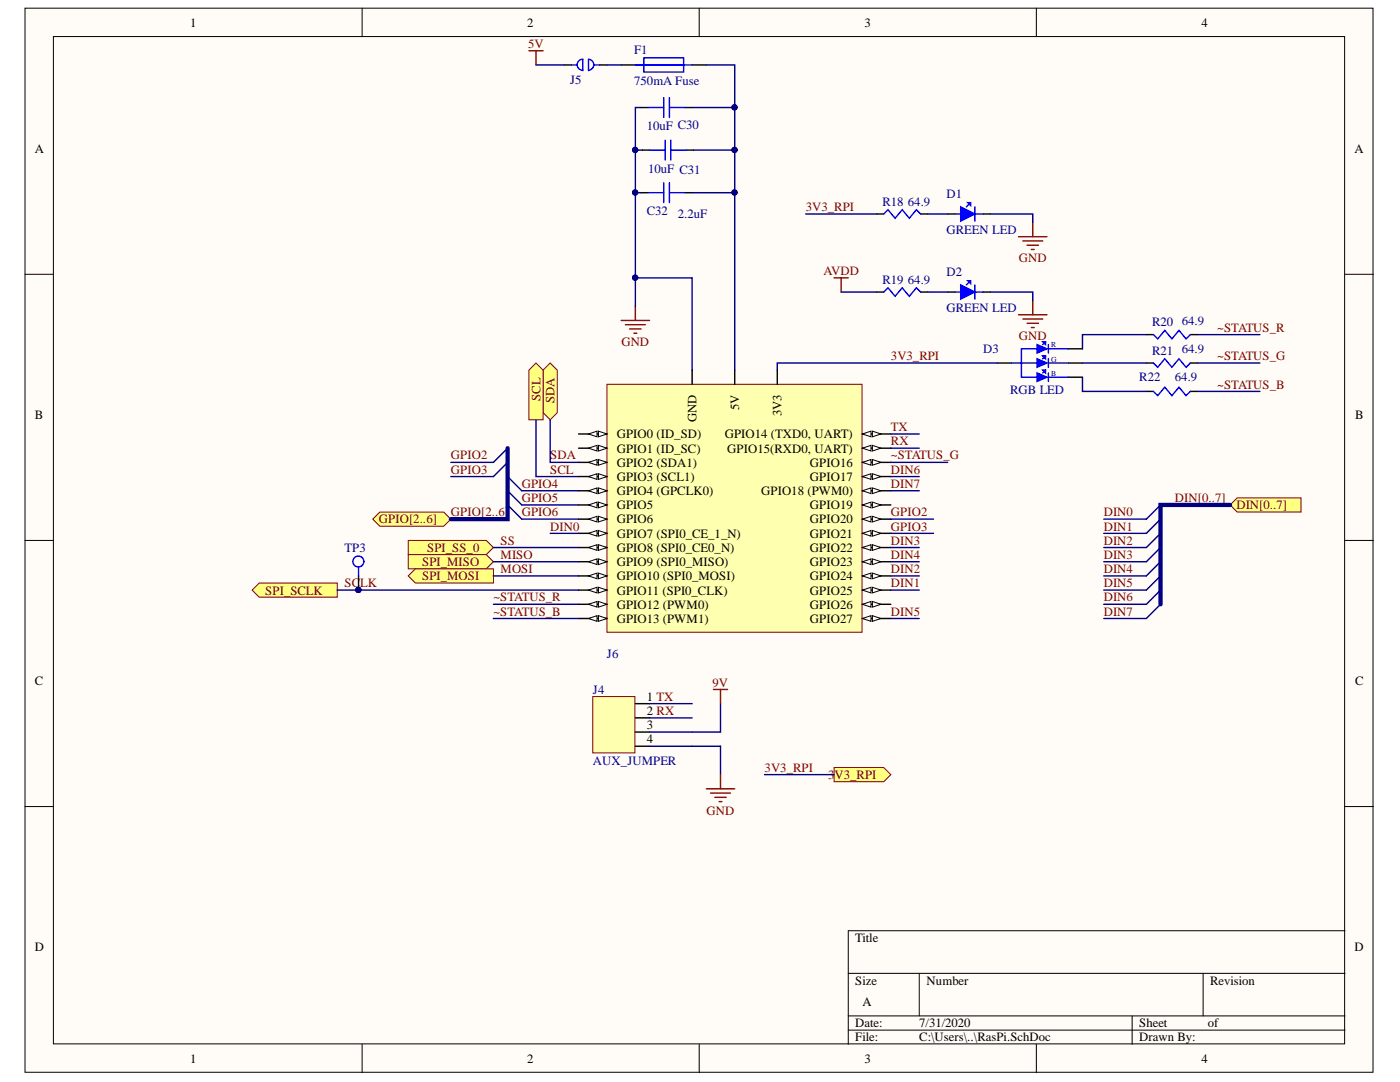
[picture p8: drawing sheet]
<svg xmlns="http://www.w3.org/2000/svg" width="279mm" height="216mm" viewBox="0 0 279 216" stroke-linecap="round" stroke-linejoin="round" font-family="sans-serif">
<defs><g id="words">
<g font-size="2.5">
<text x="38" y="5.3">1</text>
<text x="105.2" y="5.3">2</text>
<text x="172.6" y="5.3">3</text>
<text x="239.8" y="5.3">4</text>
<text x="6.9" y="30.5">A</text>
<text x="270.3" y="30.5">A</text>
<text x="6.9" y="83.6">B</text>
<text x="147.5" y="81.8" transform="rotate(-90 147.5 81.8)">5V</text>
<text x="156" y="83.1" transform="rotate(-90 156 83.1)">3V3</text>
<text x="270.4" y="83.6">B</text>
<text x="123.1" y="87.4">GPIO0 (ID_SD)</text>
<text x="139" y="84.2" transform="rotate(-90 139 84.2)">GND</text>
<text x="144.6" y="87.4">GPIO14 (TXD0, UART)</text>
<text x="123.1" y="90.3">GPIO1 (ID_SC)</text>
<text x="123.1" y="93.1">GPIO2 (SDA1)</text>
<text x="123.1" y="96">GPIO3 (SCL1)</text>
<text x="145.2" y="90.3">GPIO15(RXD0, UART)</text>
<text x="161.6" y="93.1">GPIO16</text>
<text x="161.6" y="96">GPIO17</text>
<text x="123.1" y="98.8">GPIO4 (GPCLK0)</text>
<text x="123.1" y="101.7">GPIO5</text>
<text x="151.9" y="98.8">GPIO18 (PWM0)</text>
<text x="161.6" y="101.7">GPIO19</text>
<text x="123.1" y="104.4">GPIO6</text>
<text x="123.1" y="107.3">GPIO7 (SPI0_CE_1_N)</text>
<text x="161.6" y="104.4">GPIO20</text>
<text x="161.6" y="107.3">GPIO21</text>
<text x="123.1" y="110.1">GPIO8 (SPI0_CE0_N)</text>
<text x="123.1" y="113">GPIO9 (SPI0_MISO)</text>
<text x="161.6" y="110.1">GPIO22</text>
<text x="161.6" y="113">GPIO23</text>
<text x="123.1" y="115.8">GPIO10 (SPI0_MOSI)</text>
<text x="123.1" y="118.7">GPIO11 (SPI0_CLK)</text>
<text x="161.6" y="115.8">GPIO24</text>
<text x="161.6" y="118.7">GPIO25</text>
<text x="123.1" y="121.4">GPIO12 (PWM0)</text>
<text x="123.1" y="124.2">GPIO13 (PWM1)</text>
<text x="161.6" y="121.4">GPIO26</text>
<text x="161.6" y="124.2">GPIO27</text>
<text x="6.9" y="136.7">C</text>
<text x="270.4" y="136.7">C</text>
<text x="129.1" y="139.9">1 TX</text>
<text x="129.1" y="142.7">2 RX</text>
<text x="129.1" y="148.3">4</text>
<text x="129.1" y="145.5">3</text>
<text x="6.9" y="189.8">D</text>
<text x="170.7" y="188">Title</text>
<text x="270.3" y="189.8">D</text>
<text x="170.7" y="196.5">Size</text>
<text x="184.9" y="196.5">Number</text>
<text x="241.5" y="196.5">Revision</text>
<text x="172.1" y="200.8">A</text>
<text x="170.7" y="205">Date:</text>
<text x="170.7" y="207.8">File:</text>
<text x="183.5" y="205">7/31/2020</text>
<text x="183.5" y="207.8">C:\Users\..\RasPi.SchDoc</text>
<text x="227.4" y="205">Sheet</text>
<text x="227.4" y="207.8">Drawn By:</text>
<text x="241.1" y="205">of</text>
<text x="38" y="212.1">1</text>
<text x="105.2" y="212.1">2</text>
<text x="172.6" y="212.1">3</text>
<text x="239.8" y="212.1">4</text>
</g>
<g font-size="2.5" fill="#800000">
<text x="105.4" y="9.6">5V</text>
<text x="160.8" y="42.1">3V3_RPI</text>
<text x="203.3" y="52.4">GND</text>
<text x="164.4" y="54.9">AVDD</text>
<text x="124" y="69">GND</text>
<text x="177.8" y="71.9">3V3_RPI</text>
<text x="203.3" y="67.9">GND</text>
<text x="242.9" y="66.2">~STATUS_R</text>
<text x="242.9" y="71.9">~STATUS_G</text>
<text x="242.9" y="77.6">~STATUS_B</text>
<text x="107.8" y="79.9" transform="rotate(-90 107.8 79.9)">SCL</text>
<text x="110.6" y="80.3" transform="rotate(-90 110.6 80.3)">SDA</text>
<text x="177.8" y="86">TX</text>
<text x="177.8" y="88.9">RX</text>
<text x="90" y="94.6">GPIO3</text>
<text x="90" y="91.7">GPIO2</text>
<text x="109.8" y="91.7">SDA</text>
<text x="109.8" y="94.6">SCL</text>
<text x="177.8" y="91.7">~STATUS_G</text>
<text x="177.8" y="94.6">DIN6</text>
<text x="104.1" y="97.3">GPIO4</text>
<text x="104.1" y="100.2">GPIO5</text>
<text x="177.8" y="97.3">DIN7</text>
<text x="234.5" y="100.2">DIN[0..7]</text>
<text x="246.7" y="101.7">DIN[0..7]</text>
<text x="75.6" y="104.4">GPIO[2..6]</text>
<text x="90" y="103">GPIO[2..6]</text>
<text x="104.1" y="103">GPIO6</text>
<text x="109.8" y="105.9">DIN0</text>
<text x="177.8" y="105.9">GPIO3</text>
<text x="177.8" y="103">GPIO2</text>
<text x="220.3" y="103">DIN0</text>
<text x="220.3" y="105.9">DIN1</text>
<text x="84.2" y="113">SPI_MISO</text>
<text x="85.3" y="110.1">SPI_SS_0</text>
<text x="99.9" y="108.7">SS</text>
<text x="99.9" y="111.6">MISO</text>
<text x="177.8" y="111.6">DIN4</text>
<text x="177.8" y="108.7">DIN3</text>
<text x="220.3" y="111.6">DIN3</text>
<text x="220.3" y="108.7">DIN2</text>
<text x="53" y="118.7">SPI_SCLK</text>
<text x="68.8" y="117.2">SCLK</text>
<text x="84.2" y="115.8">SPI_MOSI</text>
<text x="99.9" y="114.3">MOSI</text>
<text x="177.8" y="114.3">DIN2</text>
<text x="177.8" y="117.2">DIN1</text>
<text x="220.3" y="117.2">DIN5</text>
<text x="220.3" y="114.3">DIN4</text>
<text x="98.5" y="120">~STATUS_R</text>
<text x="98.5" y="122.9">~STATUS_B</text>
<text x="177.8" y="122.9">DIN5</text>
<text x="220.3" y="122.9">DIN7</text>
<text x="220.3" y="120">DIN6</text>
<text x="142.2" y="137">9V</text>
<text x="152.6" y="154">3V3_RPI</text>
<text x="165.3" y="155.4">3V3_RPI</text>
<text x="141" y="162.5">GND</text>
</g>
<g font-size="2.5" fill="#000080">
<text x="126.5" y="10.7">F1</text>
<text x="113.8" y="16.7">J5</text>
<text x="126.5" y="16.9">750mA Fuse</text>
<text x="129.1" y="26">10uF C30</text>
<text x="129.3" y="34.5">10uF C31</text>
<text x="176.1" y="41">R18</text>
<text x="181.2" y="41">64.9</text>
<text x="188.9" y="39.6">D1</text>
<text x="129.1" y="43">C32</text>
<text x="135.3" y="43.6">2.2uF</text>
<text x="188.9" y="46.7">GREEN LED</text>
<text x="176.1" y="56.6">R19</text>
<text x="181.2" y="56.6">64.9</text>
<text x="188.9" y="55.1">D2</text>
<text x="188.9" y="62.2">GREEN LED</text>
<text x="229.9" y="65.1">R20</text>
<text x="235.8" y="64.8">64.9</text>
<text x="196.2" y="70.5">D3</text>
<text x="229.9" y="70.8">R21</text>
<text x="235.8" y="70.5">64.9</text>
<text x="227.4" y="76.1">R22</text>
<text x="234.5" y="76.1">64.9</text>
<text x="201.6" y="78.7">RGB LED</text>
<text x="68.8" y="110.1">TP3</text>
<text x="121.1" y="131.3">J6</text>
<text x="118.3" y="138.4">J4</text>
<text x="118.3" y="152.6">AUX_JUMPER</text>
</g>
<g font-size="1.5" fill="#000080">
<text x="209.8" y="69.3">R</text>
<text x="209.8" y="72.1">G</text>
<text x="209.8" y="74.9">B</text>
</g>
</g></defs>
<g fill="#fffcf8" stroke="#000" stroke-width=".2">
<path d="M5 1.6h269v212.4h-269z"/>
<path d="M10.7 7.3h257.6v201h-257.6z"/>
</g>
<g fill="none" stroke="#000" stroke-width=".2">
<path d="M72.3 1.6v5.7M139.5 1.6v5.7M206.8 1.6v5.7M5 54.7h5.7M268.4 54.7h5.7M5 107.8h5.7M268.4 107.8h5.7M5 160.9h5.7M268.4 160.9h5.7M169.3 194.2h99.1M183.5 194.2v8.5M240.1 194.2v8.5"/>
<path d="M268.4 185.7h-99.1v22.7M72.3 208.4v5.6M139.5 208.4v5.6M169.3 202.7h99.1M169.3 205.5h99.1M206.8 208.4v5.6M225.9 202.7v5.7"/>
</g>
<path d="M121.1 76.7h50.9v49.5h-50.9z" fill="#ffffb0" stroke="#800000" stroke-width=".2"/>
<path d="M115.5 86.6h5.6" fill="none" stroke="#000" stroke-width=".28"/>
<path d="M119.4 86l1.7 .6-1.7 .6z" fill="#fffcf8"/>
<path d="M119.4 86l1.7 .6-1.7 .6z" fill="none" stroke="#000" stroke-width=".2"/>
<path d="M117.4 86.6l1.7-.6v1.2z" fill="#fffcf8"/>
<path d="M117.4 86.6l1.7-.6v1.2z" fill="none" stroke="#000" stroke-width=".2"/>
<path d="M115.5 89.4h5.6" fill="none" stroke="#000" stroke-width=".28"/>
<path d="M119.4 88.9l1.7 .5-1.7 .6z" fill="#fffcf8"/>
<path d="M119.4 88.9l1.7 .5-1.7 .6z" fill="none" stroke="#000" stroke-width=".2"/>
<path d="M117.4 89.4l1.7-.5v1.1z" fill="#fffcf8"/>
<path d="M117.4 89.4l1.7-.5v1.1z" fill="none" stroke="#000" stroke-width=".2"/>
<path d="M115.5 92.3h5.6" fill="none" stroke="#000" stroke-width=".28"/>
<path d="M119.4 91.7l1.7 .6-1.7 .5z" fill="#fffcf8"/>
<path d="M119.4 91.7l1.7 .6-1.7 .5z" fill="none" stroke="#000" stroke-width=".2"/>
<path d="M117.4 92.3l1.7-.6v1.1z" fill="#fffcf8"/>
<path d="M117.4 92.3l1.7-.6v1.1z" fill="none" stroke="#000" stroke-width=".2"/>
<path d="M115.5 95.1h5.6" fill="none" stroke="#000" stroke-width=".28"/>
<path d="M119.4 94.5l1.7 .6-1.7 .6z" fill="#fffcf8"/>
<path d="M119.4 94.5l1.7 .6-1.7 .6z" fill="none" stroke="#000" stroke-width=".2"/>
<path d="M117.4 95.1l1.7-.6v1.2z" fill="#fffcf8"/>
<path d="M117.4 95.1l1.7-.6v1.2z" fill="none" stroke="#000" stroke-width=".2"/>
<path d="M115.5 97.9h5.6" fill="none" stroke="#000" stroke-width=".28"/>
<path d="M119.4 97.4l1.7 .5-1.7 .6z" fill="#fffcf8"/>
<path d="M119.4 97.4l1.7 .5-1.7 .6z" fill="none" stroke="#000" stroke-width=".2"/>
<path d="M117.4 97.9l1.7-.5v1.1z" fill="#fffcf8"/>
<path d="M117.4 97.9l1.7-.5v1.1z" fill="none" stroke="#000" stroke-width=".2"/>
<path d="M115.5 100.8h5.6" fill="none" stroke="#000" stroke-width=".28"/>
<path d="M119.4 100.2l1.7 .6-1.7 .5z" fill="#fffcf8"/>
<path d="M119.4 100.2l1.7 .6-1.7 .5z" fill="none" stroke="#000" stroke-width=".2"/>
<path d="M117.4 100.8l1.7-.6v1.1z" fill="#fffcf8"/>
<path d="M117.4 100.8l1.7-.6v1.1z" fill="none" stroke="#000" stroke-width=".2"/>
<path d="M115.5 103.6h5.6" fill="none" stroke="#000" stroke-width=".28"/>
<path d="M119.4 103l1.7 .6-1.7 .6z" fill="#fffcf8"/>
<path d="M119.4 103l1.7 .6-1.7 .6z" fill="none" stroke="#000" stroke-width=".2"/>
<path d="M117.4 103.6l1.7-.6v1.2z" fill="#fffcf8"/>
<path d="M117.4 103.6l1.7-.6v1.2z" fill="none" stroke="#000" stroke-width=".2"/>
<path d="M115.5 106.4h5.6" fill="none" stroke="#000" stroke-width=".28"/>
<path d="M119.4 105.9l1.7 .5-1.7 .6z" fill="#fffcf8"/>
<path d="M119.4 105.9l1.7 .5-1.7 .6z" fill="none" stroke="#000" stroke-width=".2"/>
<path d="M117.4 106.4l1.7-.5v1.1z" fill="#fffcf8"/>
<path d="M117.4 106.4l1.7-.5v1.1z" fill="none" stroke="#000" stroke-width=".2"/>
<path d="M115.5 109.3h5.6" fill="none" stroke="#000" stroke-width=".28"/>
<path d="M119.4 108.7l1.7 .6-1.7 .5z" fill="#fffcf8"/>
<path d="M119.4 108.7l1.7 .6-1.7 .5z" fill="none" stroke="#000" stroke-width=".2"/>
<path d="M117.4 109.3l1.7-.6v1.1z" fill="#fffcf8"/>
<path d="M117.4 109.3l1.7-.6v1.1z" fill="none" stroke="#000" stroke-width=".2"/>
<path d="M172.1 89.4h5.7" fill="none" stroke="#000" stroke-width=".28"/>
<path d="M172.1 89.4l1.7-.5v1.1z" fill="#fffcf8"/>
<path d="M172.1 89.4l1.7-.5v1.1z" fill="none" stroke="#000" stroke-width=".2"/>
<path d="M174.1 88.9l1.7 .5-1.7 .6z" fill="#fffcf8"/>
<path d="M174.1 88.9l1.7 .5-1.7 .6z" fill="none" stroke="#000" stroke-width=".2"/>
<path d="M172.1 92.3h5.7" fill="none" stroke="#000" stroke-width=".28"/>
<path d="M172.1 92.3l1.7-.6v1.1z" fill="#fffcf8"/>
<path d="M172.1 92.3l1.7-.6v1.1z" fill="none" stroke="#000" stroke-width=".2"/>
<path d="M174.1 91.7l1.7 .6-1.7 .5z" fill="#fffcf8"/>
<path d="M174.1 91.7l1.7 .6-1.7 .5z" fill="none" stroke="#000" stroke-width=".2"/>
<path d="M172.1 95.1h5.7" fill="none" stroke="#000" stroke-width=".28"/>
<path d="M172.1 95.1l1.7-.6v1.2z" fill="#fffcf8"/>
<path d="M172.1 95.1l1.7-.6v1.2z" fill="none" stroke="#000" stroke-width=".2"/>
<path d="M174.1 94.5l1.7 .6-1.7 .6z" fill="#fffcf8"/>
<path d="M174.1 94.5l1.7 .6-1.7 .6z" fill="none" stroke="#000" stroke-width=".2"/>
<path d="M172.1 97.9h5.7" fill="none" stroke="#000" stroke-width=".28"/>
<path d="M172.1 97.9l1.7-.5v1.1z" fill="#fffcf8"/>
<path d="M172.1 97.9l1.7-.5v1.1z" fill="none" stroke="#000" stroke-width=".2"/>
<path d="M174.1 97.4l1.7 .5-1.7 .6z" fill="#fffcf8"/>
<path d="M174.1 97.4l1.7 .5-1.7 .6z" fill="none" stroke="#000" stroke-width=".2"/>
<path d="M172.1 100.8h5.7" fill="none" stroke="#000" stroke-width=".28"/>
<path d="M172.1 100.8l1.7-.6v1.1z" fill="#fffcf8"/>
<path d="M172.1 100.8l1.7-.6v1.1z" fill="none" stroke="#000" stroke-width=".2"/>
<path d="M174.1 100.2l1.7 .6-1.7 .5z" fill="#fffcf8"/>
<path d="M174.1 100.2l1.7 .6-1.7 .5z" fill="none" stroke="#000" stroke-width=".2"/>
<path d="M172.1 103.6h5.7" fill="none" stroke="#000" stroke-width=".28"/>
<path d="M172.1 103.6l1.7-.6v1.2z" fill="#fffcf8"/>
<path d="M172.1 103.6l1.7-.6v1.2z" fill="none" stroke="#000" stroke-width=".2"/>
<path d="M174.1 103l1.7 .6-1.7 .6z" fill="#fffcf8"/>
<path d="M174.1 103l1.7 .6-1.7 .6z" fill="none" stroke="#000" stroke-width=".2"/>
<path d="M172.1 106.4h5.7" fill="none" stroke="#000" stroke-width=".28"/>
<path d="M172.1 106.4l1.7-.5v1.1z" fill="#fffcf8"/>
<path d="M172.1 106.4l1.7-.5v1.1z" fill="none" stroke="#000" stroke-width=".2"/>
<path d="M174.1 105.9l1.7 .5-1.7 .6z" fill="#fffcf8"/>
<path d="M174.1 105.9l1.7 .5-1.7 .6z" fill="none" stroke="#000" stroke-width=".2"/>
<path d="M172.1 109.3h5.7" fill="none" stroke="#000" stroke-width=".28"/>
<path d="M172.1 109.3l1.7-.6v1.1z" fill="#fffcf8"/>
<path d="M172.1 109.3l1.7-.6v1.1z" fill="none" stroke="#000" stroke-width=".2"/>
<path d="M174.1 108.7l1.7 .6-1.7 .5z" fill="#fffcf8"/>
<path d="M174.1 108.7l1.7 .6-1.7 .5z" fill="none" stroke="#000" stroke-width=".2"/>
<path d="M172.1 112.1h5.7" fill="none" stroke="#000" stroke-width=".28"/>
<path d="M172.1 112.1l1.7-.6v1.2z" fill="#fffcf8"/>
<path d="M172.1 112.1l1.7-.6v1.2z" fill="none" stroke="#000" stroke-width=".2"/>
<path d="M174.1 111.5l1.7 .6-1.7 .6z" fill="#fffcf8"/>
<path d="M174.1 111.5l1.7 .6-1.7 .6z" fill="none" stroke="#000" stroke-width=".2"/>
<path d="M115.5 120.6h5.6" fill="none" stroke="#000" stroke-width=".28"/>
<path d="M119.4 120l1.7 .6-1.7 .5z" fill="#fffcf8"/>
<path d="M119.4 120l1.7 .6-1.7 .5z" fill="none" stroke="#000" stroke-width=".2"/>
<path d="M117.4 120.6l1.7-.6v1.1z" fill="#fffcf8"/>
<path d="M117.4 120.6l1.7-.6v1.1z" fill="none" stroke="#000" stroke-width=".2"/>
<path d="M115.5 123.4h5.6" fill="none" stroke="#000" stroke-width=".28"/>
<path d="M119.4 122.8l1.7 .6-1.7 .6z" fill="#fffcf8"/>
<path d="M119.4 122.8l1.7 .6-1.7 .6z" fill="none" stroke="#000" stroke-width=".2"/>
<path d="M117.4 123.4l1.7-.6v1.2z" fill="#fffcf8"/>
<path d="M117.4 123.4l1.7-.6v1.2z" fill="none" stroke="#000" stroke-width=".2"/>
<path d="M172.1 86.6h5.7" fill="none" stroke="#000" stroke-width=".28"/>
<path d="M172.1 86.6l1.7-.6v1.2z" fill="#fffcf8"/>
<path d="M172.1 86.6l1.7-.6v1.2z" fill="none" stroke="#000" stroke-width=".2"/>
<path d="M174.1 86l1.7 .6-1.7 .6z" fill="#fffcf8"/>
<path d="M174.1 86l1.7 .6-1.7 .6z" fill="none" stroke="#000" stroke-width=".2"/>
<path d="M115.5 114.9h5.6" fill="none" stroke="#000" stroke-width=".28"/>
<path d="M119.4 114.4l1.7 .5-1.7 .6z" fill="#fffcf8"/>
<path d="M119.4 114.4l1.7 .5-1.7 .6z" fill="none" stroke="#000" stroke-width=".2"/>
<path d="M117.4 114.9l1.7-.5v1.1z" fill="#fffcf8"/>
<path d="M117.4 114.9l1.7-.5v1.1z" fill="none" stroke="#000" stroke-width=".2"/>
<path d="M115.5 117.8h5.6" fill="none" stroke="#000" stroke-width=".28"/>
<path d="M119.4 117.2l1.7 .6-1.7 .5z" fill="#fffcf8"/>
<path d="M119.4 117.2l1.7 .6-1.7 .5z" fill="none" stroke="#000" stroke-width=".2"/>
<path d="M117.4 117.8l1.7-.6v1.1z" fill="#fffcf8"/>
<path d="M117.4 117.8l1.7-.6v1.1z" fill="none" stroke="#000" stroke-width=".2"/>
<path d="M115.5 112.1h5.6" fill="none" stroke="#000" stroke-width=".28"/>
<path d="M119.4 111.5l1.7 .6-1.7 .6z" fill="#fffcf8"/>
<path d="M119.4 111.5l1.7 .6-1.7 .6z" fill="none" stroke="#000" stroke-width=".2"/>
<path d="M117.4 112.1l1.7-.6v1.2z" fill="#fffcf8"/>
<path d="M117.4 112.1l1.7-.6v1.2z" fill="none" stroke="#000" stroke-width=".2"/>
<path d="M172.1 114.9h5.7" fill="none" stroke="#000" stroke-width=".28"/>
<path d="M172.1 114.9l1.7-.5v1.1z" fill="#fffcf8"/>
<path d="M172.1 114.9l1.7-.5v1.1z" fill="none" stroke="#000" stroke-width=".2"/>
<path d="M174.1 114.4l1.7 .5-1.7 .6z" fill="#fffcf8"/>
<path d="M174.1 114.4l1.7 .5-1.7 .6z" fill="none" stroke="#000" stroke-width=".2"/>
<path d="M172.1 117.8h5.7" fill="none" stroke="#000" stroke-width=".28"/>
<path d="M172.1 117.8l1.7-.6v1.1z" fill="#fffcf8"/>
<path d="M172.1 117.8l1.7-.6v1.1z" fill="none" stroke="#000" stroke-width=".2"/>
<path d="M174.1 117.2l1.7 .6-1.7 .5z" fill="#fffcf8"/>
<path d="M174.1 117.2l1.7 .6-1.7 .5z" fill="none" stroke="#000" stroke-width=".2"/>
<path d="M172.1 120.6h5.7" fill="none" stroke="#000" stroke-width=".28"/>
<path d="M172.1 120.6l1.7-.6v1.1z" fill="#fffcf8"/>
<path d="M172.1 120.6l1.7-.6v1.1z" fill="none" stroke="#000" stroke-width=".2"/>
<path d="M174.1 120l1.7 .6-1.7 .5z" fill="#fffcf8"/>
<path d="M174.1 120l1.7 .6-1.7 .5z" fill="none" stroke="#000" stroke-width=".2"/>
<path d="M172.1 123.4h5.7" fill="none" stroke="#000" stroke-width=".28"/>
<path d="M172.1 123.4l1.7-.6v1.2z" fill="#fffcf8"/>
<path d="M172.1 123.4l1.7-.6v1.2z" fill="none" stroke="#000" stroke-width=".2"/>
<path d="M174.1 122.8l1.7 .6-1.7 .6z" fill="#fffcf8"/>
<path d="M174.1 122.8l1.7 .6-1.7 .6z" fill="none" stroke="#000" stroke-width=".2"/>
<path d="M138.1 73.9v2.8M146.6 73.9v2.8M155.1 73.9v2.8" fill="none" stroke="#000" stroke-width=".28"/>
<path d="M124 63.9h5.6M124.8 64.8h4M125.7 65.6h2.2M126.5 66.5h.6M126.8 61.1v2.8" fill="none" stroke="#800000" stroke-width=".28"/>
<g fill="#ffff80" stroke="#800000" stroke-width=".2">
<path d="M81.5 107.8h15.6l1.4 1.5-1.4 1.4h-15.6z" fill-rule="evenodd"/>
<path d="M81.5 110.7h15.6l1.4 1.4-1.4 1.4h-15.6z" fill-rule="evenodd"/>
<path d="M81.5 114.9l1.4-1.4h15.6v2.8h-15.6z" fill-rule="evenodd"/>
<path d="M50.3 117.8l1.4-1.5h15.6v2.9h-15.6z" fill-rule="evenodd"/>
<path d="M108.4 73.9l1.4-1.5 1.4 1.5v8.4l-1.4 1.5-1.4-1.5z" fill-rule="evenodd"/>
<path d="M105.6 73.9l1.4-1.5 1.4 1.5v9.9h-2.8z" fill-rule="evenodd"/>
<path d="M74.4 103.6l1.4-1.4h12.8l1.4 1.4-1.4 1.4h-12.8z" fill-rule="evenodd"/>
</g>
<path d="M101.3 95.1l2.8 2.8M101.3 97.9l2.8 2.9M101.3 100.8l2.8 2.8M231.6 100.8l-2.8 2.8M231.6 109.3l-2.8 2.8M231.6 112.1l-2.8 2.8M231.6 114.9l-2.8 2.9M231.6 117.8l-2.8 2.8M231.6 103.6l-2.8 2.8M231.6 120.6l-2.8 2.8" fill="none" stroke="#000080" stroke-width=".28"/>
<path d="M245.5 100.8l1.4-1.5h12.8v2.9h-12.8z" fill-rule="evenodd" fill="#ffff80" stroke="#800000" stroke-width=".2"/>
<path d="M175 58.3h1.4M183.7 58.3h1.5M228.8 78.1h1.4M237.6 78.1h1.4" fill="none" stroke="#000" stroke-width=".28"/>
<path d="M176.4 58.3l.8-.9 1.4 1.7 1.5-1.7 1.4 1.7 1.4-1.7 .8 .9M230.2 78.1l.8 .8 1.5-1.6 1.4 1.6 1.4-1.6 1.4 1.6 .9-.8" fill="none" stroke="#00f" stroke-width=".28"/>
<path d="M206.1 60v2.8M203.3 62.8h5.6M204.1 63.7h4M205 64.5h2.2M205.8 65.4h.6" fill="none" stroke="#800000" stroke-width=".28"/>
<path d="M231.6 106.4l-2.8 2.9" fill="none" stroke="#000080" stroke-width=".28"/>
<path d="M166.5 153.2h9.9l1.4 1.4-1.4 1.4h-9.9z" fill-rule="evenodd" fill="#ffff80" stroke="#800000" stroke-width=".2"/>
<path d="M189.1 58.3h1.5M196.3 58.3h1.4" fill="none" stroke="#000" stroke-width=".28"/>
<path d="M191.7 56.9l2.9 1.4-2.9 1.4z" fill="#00f"/>
<path d="M190.6 58.3h1.1M191.7 56.9l2.9 1.4-2.9 1.4zM193.4 56.3l-.5 .6M194.6 56.9v2.8M194.6 58.3h1.7" fill="none" stroke="#00f" stroke-width=".28"/>
<path d="M193.1 56h.6v.6z" fill="#00f"/>
<g fill="none" stroke="#00f" stroke-width=".28">
<path d="M176.4 42.7l.8-.9 1.4 1.7 1.5-1.7 1.4 1.7 1.4-1.7 .8 .9M193.1 56h.6v.6zM230.2 72.4l.8 .9 1.5-1.7 1.4 1.7 1.4-1.7 1.4 1.7 .9-.9M230.2 66.8l.8 .8 1.5-1.7 1.4 1.7 1.4-1.7 1.4 1.7 .9-.8M71.6 113.2v1.7"/>
<circle cx="71.5" cy="112" r="1.09"/>
</g>
<path d="M101.3 89.4l-2.8 2.9M101.3 92.3l-2.8 2.8" fill="none" stroke="#000080" stroke-width=".28"/>
<path d="M166.5 55.4h2.8M167.9 55.4v2.9M203.3 47.2h5.6M204.1 48.1h4M205 48.9h2.2M205.8 49.8h.6M206.1 44.4v2.8" fill="none" stroke="#800000" stroke-width=".28"/>
<path d="M175 42.7h1.4M183.7 42.7h1.5M189.1 42.7h1.5M196.3 42.7h1.4M228.8 72.4h1.4M228.8 66.8h1.4M237.6 72.4h1.4M237.6 66.8h1.4M71.6 114.9v2.9" fill="none" stroke="#000" stroke-width=".28"/>
<circle cx="71.5" cy="117.7" r=".52" fill="#000080" stroke="#000080" stroke-width=".2"/>
<path d="M191.7 41.3l2.9 1.4-2.9 1.4z" fill="#00f"/>
<path d="M190.6 42.7h1.1M191.7 41.3l2.9 1.4-2.9 1.4zM193.4 40.7l-.5 .6M194.6 41.3v2.8M194.6 42.7h1.7" fill="none" stroke="#00f" stroke-width=".28"/>
<path d="M193.1 40.4h.6v.6z" fill="#00f"/>
<path d="M193.1 40.4h.6v.6z" fill="none" stroke="#00f" stroke-width=".28"/>
<path d="M199 72.4h2.9M213.2 72.4h2.8M213.2 69.6h2.8M213.2 75.3h2.8" fill="none" stroke="#000" stroke-width=".28"/>
<path d="M207 68.8l1.9 .8-1.9 .9z" fill="#00f"/>
<path d="M207 68.8l1.9 .8-1.9 .9z" fill="none" stroke="#00f" stroke-width=".28"/>
<path d="M207 71.6l1.9 .8-1.9 .9z" fill="#00f"/>
<path d="M207 71.6l1.9 .8-1.9 .9z" fill="none" stroke="#00f" stroke-width=".28"/>
<path d="M207 74.4l1.9 .9-1.9 .8z" fill="#00f"/>
<path d="M207 74.4l1.9 .9-1.9 .8zM207 69.6h-3.2v2.8h-1.9M207.2 72.4h-3.4v2.9h3.4M208.7 73.9l-.6 .5M209.2 68.8v1.7M209.2 71.6v1.7M209.2 74.4v1.7M209.2 69.6h4M209.2 72.4h4M209.2 75.3h4" fill="none" stroke="#00f" stroke-width=".28"/>
<path d="M208.1 73.9h.6v.5z" fill="#00f"/>
<path d="M208.1 73.9h.6v.5zM208.7 71l-.6 .6" fill="none" stroke="#00f" stroke-width=".28"/>
<path d="M208.1 71h.6v.6z" fill="#00f"/>
<path d="M208.1 71h.6v.6zM208.7 68.2l-.6 .6" fill="none" stroke="#00f" stroke-width=".28"/>
<path d="M208.1 68.2h.6v.6z" fill="#00f"/>
<g fill="none" stroke="#00f" stroke-width=".28">
<path d="M114.1 13h1.1M116.3 14a1.09 1.09 0 0 1-1.1-1.1 1.09 1.09 0 0 1 1.1-1.1v2.3M117.4 11.8v2.3M117.5 11.8a1.09 1.09 0 0 1 1 1.1 1.09 1.09 0 0 1-1.1 1.1M118.6 13h1.1M132.5 19.5v3.9M133.6 19.5v3.9M136.4 13v-1.5h-7.9v2.9h7.9v-1.4h-9.6h11.3M129.3 21.5h3.2M129.3 38.4h3.2M129.6 30h3.1M132.5 36.5v3.9"/>
<path d="M132.7 28v3.9M133.6 36.5v3.9M133.6 21.5h3.1M133.6 38.4h3.1M133.9 28v3.9M133.9 30h3.1M208.1 68.2h.6v.6z"/>
</g>
<path d="M105.6 10.1h2.8M107 10.1v2.9" fill="none" stroke="#800000" stroke-width=".28"/>
<path d="M112.6 13h1.5M119.7 13h1.4M124 13h2.8M138.1 13h2.9M127.9 21.5h1.4M127.9 38.4h1.4M128.2 30h1.4M136.7 21.5h1.4M136.7 38.4h1.4M137 30h1.4" fill="none" stroke="#000" stroke-width=".28"/>
<path d="M118.3 139h8.4v11.2h-8.4z" fill="#ffffb0" stroke="#800000" stroke-width=".2"/>
<path d="M126.8 148.9h2.8M126.8 146.1h2.8M126.8 140.4h2.8M126.8 143.2h2.8" fill="none" stroke="#000" stroke-width=".28"/>
<g fill="none" stroke="#000080" stroke-width=".28">
<path d="M107 13h5.6M121.1 13h2.9M141 13h5.6v8.5M126.8 30h1.4M126.8 38.4h1.1M127.9 21.5h-1.1v33.9M138.1 21.5h8.5v52.4M138.1 38.4h8.5M138.4 30h8.2M160.8 42.7h14.2M167.9 58.3h7.1M185.2 58.3h3.9"/>
<path d="M185.2 42.7h3.9M197.7 58.3h8.4v1.7M197.7 42.7h8.4v1.7M126.8 61.1v-5.7h11.3v18.5M199 72.4h-43.9v1.5M216 75.3v2.8h12.8M216 72.4h12.8M228.8 66.8h-12.8v2.8M239 72.4h12.4M239 66.8h12.4M239 78.1h12.4M90 92.3h8.5"/>
<path d="M90 95.1h8.5M104.1 97.9h11.4M107 83.8v11.3h8.5M109.8 83.8v8.5h5.7M177.8 97.9h5.7M177.8 92.3h11.3M177.8 95.1h5.7M177.8 86.6h5.7M177.8 89.4h5.7M67.3 117.8h48.2M98.5 109.3h17M98.5 112.1h17"/>
<path d="M98.5 114.9h17M104.1 103.6h11.4M104.1 100.8h11.4M109.8 106.4h5.7M177.8 109.3h5.7M177.8 112.1h5.7M177.8 114.9h5.7M177.8 103.6h8.5M177.8 106.4h8.5M177.8 117.8h5.7M220.3 109.3h8.5M220.3 112.1h8.5"/>
<path d="M220.3 114.9h8.5M220.3 103.6h8.5M220.3 106.4h8.5M220.3 117.8h8.5M98.5 123.4h17M98.5 120.6h17M177.8 123.4h5.7M220.3 123.4h8.5M220.3 120.6h8.5M129.6 143.2h8.5M129.6 148.9h14.2v5.7M129.6 140.4h8.5"/>
<path d="M143.8 140.4v5.7h-14.2M152.6 154.6h13.9"/>
</g>
<g fill="#000080" stroke="#000080" stroke-width=".2">
<circle cx="126.8" cy="55.4" r=".52"/>
<circle cx="71.5" cy="117.7" r=".52"/>
<circle cx="146.6" cy="29.9" r=".52"/>
<circle cx="146.6" cy="38.4" r=".52"/>
<circle cx="126.8" cy="38.4" r=".52"/>
<circle cx="126.8" cy="29.9" r=".52"/>
<circle cx="146.6" cy="21.4" r=".52"/>
</g>
<path d="M101.3 89.4v14.2h-11.3M245.5 100.8h-13.9v19.8" fill="none" stroke="#000080" stroke-width=".85"/>
<path d="M142.4 137.6h2.8M143.8 137.6v2.8M141 157.4h5.6M141.8 158.2h4M142.7 159.1h2.2M143.5 159.9h.6M143.8 154.6v2.8" fill="none" stroke="#800000" stroke-width=".28"/>
<use href="#words"/>
</svg>
